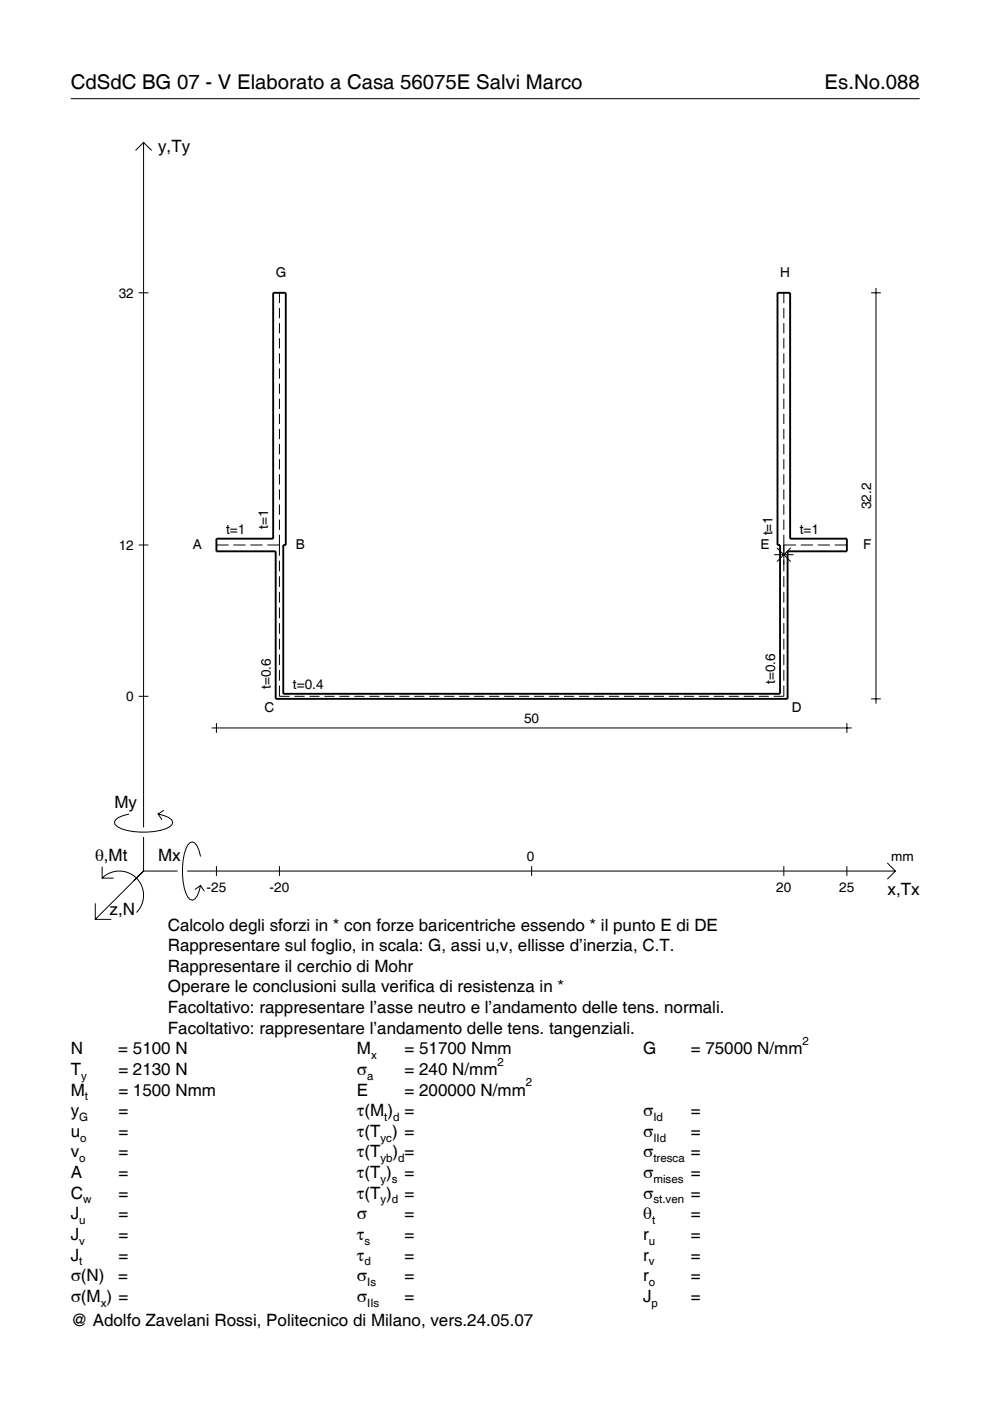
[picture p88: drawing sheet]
<svg xmlns="http://www.w3.org/2000/svg" width="210mm" height="297mm" viewBox="0 0 210 297" stroke-linecap="round" stroke-linejoin="round" font-family="sans-serif">
<defs><g id="words">
<g font-size="4.3">
<text x="15" y="18.9">CdSdC BG 07 - V Elaborato a Casa 56075E Salvi Marco</text>
<text x="174.8" y="18.9">Es.No.088</text>
</g>
<g font-size="3.6">
<text x="33.5" y="32.3">y,Ty</text>
<text x="24.3" y="171.3">My</text>
<text x="20.1" y="182.6">θ,Mt</text>
<text x="33.5" y="182.6">Mx</text>
<text x="188.2" y="189.8">x,Tx</text>
<text x="23.2" y="193.9">z,N</text>
<text x="35.6" y="197.3">Calcolo degli sforzi in * con forze baricentriche essendo * il punto E di DE</text>
<text x="35.6" y="201.7">Rappresentare sul foglio, in scala: G, assi u,v, ellisse d’inerzia, C.T.</text>
<text x="35.6" y="206">Rappresentare il cerchio di Mohr</text>
<text x="35.6" y="210.4">Operare le conclusioni sulla verifica di resistenza in *</text>
<text x="35.6" y="214.8">Facoltativo: rappresentare l’asse neutro e l’andamento delle tens. normali.</text>
<text x="35.6" y="219.2">Facoltativo: rappresentare l’andamento delle tens. tangenziali.</text>
<text x="15" y="223.5">N</text>
<text x="15" y="227.9">T</text>
<text x="25.1" y="223.5">= 5100 N</text>
<text x="25.1" y="227.9">= 2130 N</text>
<text x="75.7" y="227.9">σ</text>
<text x="75.7" y="223.5">M</text>
<text x="85.8" y="223.5">= 51700 Nmm</text>
<text x="85.8" y="227.9">= 240 N/mm</text>
<text x="136.4" y="223.5">G</text>
<text x="146.5" y="223.5">= 75000 N/mm</text>
<text x="15" y="232.3">M</text>
<text x="25.1" y="232.3">= 1500 Nmm</text>
<text x="75.7" y="232.3">E</text>
<text x="85.8" y="232.3">= 200000 N/mm</text>
<text x="15" y="236.7">y</text>
<text x="25.1" y="236.7">=</text>
<text x="75.7" y="236.7">τ(M ) =</text>
<text x="136.4" y="236.7">σ</text>
<text x="146.5" y="236.7">=</text>
<text x="15" y="241">u</text>
<text x="15" y="245.4">v</text>
<text x="25.1" y="241">=</text>
<text x="25.1" y="245.4">=</text>
<text x="75.7" y="241">τ(T ) =</text>
<text x="75.7" y="245.4">τ(T</text>
<text x="83.3" y="245.4">) =</text>
<text x="136.4" y="241">σ</text>
<text x="136.4" y="245.4">σ</text>
<text x="146.5" y="241">=</text>
<text x="146.5" y="245.4">=</text>
<text x="15" y="249.8">A</text>
<text x="25.1" y="249.8">=</text>
<text x="75.7" y="249.8">τ(T )</text>
<text x="85.8" y="249.8">=</text>
<text x="136.4" y="249.8">σ</text>
<text x="146.5" y="249.8">=</text>
<text x="15" y="254.2">C</text>
<text x="25.1" y="254.2">=</text>
<text x="75.7" y="254.2">τ(T )</text>
<text x="85.8" y="254.2">=</text>
<text x="136.4" y="254.2">σ</text>
<text x="146.5" y="254.2">=</text>
<text x="15" y="258.5">J</text>
<text x="15" y="262.9">J</text>
<text x="25.1" y="258.5">=</text>
<text x="25.1" y="262.9">=</text>
<text x="75.7" y="258.5">σ</text>
<text x="75.7" y="262.9">τ</text>
<text x="85.8" y="258.5">=</text>
<text x="85.8" y="262.9">=</text>
<text x="136.4" y="258.5">θ</text>
<text x="136.4" y="262.9">r</text>
<text x="146.5" y="258.5">=</text>
<text x="146.5" y="262.9">=</text>
<text x="15" y="267.3">J</text>
<text x="25.1" y="267.3">=</text>
<text x="75.7" y="267.3">τ</text>
<text x="85.8" y="267.3">=</text>
<text x="136.4" y="267.3">r</text>
<text x="146.5" y="267.3">=</text>
<text x="15" y="271.7">σ(N)</text>
<text x="25.1" y="271.7">=</text>
<text x="75.7" y="271.7">σ</text>
<text x="85.8" y="271.7">=</text>
<text x="136.4" y="271.7">r</text>
<text x="146.5" y="271.7">=</text>
<text x="15" y="281.2">@ Adolfo Zavelani Rossi, Politecnico di Milano, vers.24.05.07</text>
<text x="15" y="276">σ(M ) =</text>
<text x="75.7" y="276">σ</text>
<text x="85.8" y="276">=</text>
<text x="136.4" y="276">J</text>
<text x="146.5" y="276">=</text>
</g>
<g font-size="2.9">
<text x="58.5" y="58.8">G</text>
<text x="165.4" y="58.8">H</text>
<text x="25.2" y="63.1">32</text>
<text x="184.7" y="107.9" transform="rotate(-90 184.7 107.9)">32.2</text>
<text x="47.9" y="113.2">t=1</text>
<text x="56.9" y="112.2" transform="rotate(-90 56.9 112.2)">t=1</text>
<text x="163.8" y="113.5" transform="rotate(-90 163.8 113.5)">t=1</text>
<text x="169.6" y="113.2">t=1</text>
<text x="25.2" y="116.6">12</text>
<text x="40.9" y="116.5">A</text>
<text x="62.7" y="116.5">B</text>
<text x="161.2" y="116.5">E</text>
<text x="183" y="116.5">F</text>
<text x="26.8" y="148.6">0</text>
<text x="57.4" y="146.1" transform="rotate(-90 57.4 146.1)">t=0.6</text>
<text x="62.1" y="146.1">t=0.4</text>
<text x="164.4" y="145" transform="rotate(-90 164.4 145)">t=0.6</text>
<text x="56.1" y="151">C</text>
<text x="111.1" y="153.3">50</text>
<text x="167.9" y="151">D</text>
<text x="111.7" y="182.6">0</text>
<text x="189" y="182.6">mm</text>
<text x="43.8" y="189.1">-25</text>
<text x="57.2" y="189.1">-20</text>
<text x="164.6" y="189.1">20</text>
<text x="178" y="189.1">25</text>
</g>
<g font-size="2.4">
<text x="170.2" y="221.5">2</text>
<text x="78.7" y="224.5">x</text>
<text x="105.5" y="225.9">2</text>
<text x="17.2" y="228.9">y</text>
<text x="18" y="233.3">t</text>
<text x="77.9" y="228.9">a</text>
<text x="111.5" y="230.3">2</text>
<text x="16.8" y="237.7">G</text>
<text x="81.5" y="237.7">t d</text>
<text x="138.5" y="237.7">Id</text>
<text x="17" y="242">o</text>
<text x="80.7" y="242">yc</text>
<text x="138.5" y="242">IId</text>
<text x="16.8" y="246.4">o</text>
<text x="80.7" y="246.4">yb d</text>
<text x="80.7" y="250.8">y s</text>
<text x="138.5" y="246.4">tresca</text>
<text x="138.5" y="250.8">mises</text>
<text x="17.6" y="255.2">w</text>
<text x="80.7" y="255.2">y d</text>
<text x="138.5" y="255.2">st.ven</text>
<text x="16.8" y="259.5">u</text>
<text x="16.8" y="263.9">v</text>
<text x="77.3" y="263.9">s</text>
<text x="137.6" y="263.9">u</text>
<text x="138.2" y="259.5">t</text>
<text x="16.8" y="268.3">t</text>
<text x="77.3" y="268.3">d</text>
<text x="137.6" y="268.3">v</text>
<text x="77.9" y="272.7">Is</text>
<text x="137.6" y="272.7">o</text>
<text x="21.4" y="277">x</text>
<text x="77.9" y="277">IIs</text>
<text x="138.2" y="277">p</text>
</g>
</g></defs>
<g fill="none" stroke="#000" stroke-width=".21">
<path d="M15 20.9h180M28.7 31.9l1.7-1.7 1.8 1.7M30.4 30.2v145.2M29.4 62.1h2.1M59.2 62.1v2.2M59.2 65.3v2.2M59.2 68.5v2.2M59.2 71.7v2.2M59.2 74.9v2.2M59.2 78.1v2.2M166.2 62.1v2.2M166.2 65.3v2.2"/>
<path d="M166.2 68.5v2.2M166.2 71.7v2.2M166.2 74.9v2.2M166.2 78.1v2.2M184.7 62.1h2.1M185.7 61.1v88.1M59.2 81.3v2.2M59.2 84.5v2.2M59.2 87.7v2.2M59.2 90.9v2.2M59.2 94.1v2.2M59.2 97.4v2.1"/>
<path d="M166.2 81.3v2.2M166.2 84.5v2.2M166.2 87.7v2.2M166.2 90.9v2.2M166.2 94.1v2.2M166.2 97.4v2.1M29.4 115.6h2.1M45.9 115.6h2.6M49.5 115.6h2.6M53.1 115.6h2.5M56.7 115.6h2.5M59.2 100.6v2.1"/>
<path d="M59.2 103.8v2.1M59.2 107v2.1M59.2 110.2v2.2M59.2 113.4v4.4M59.2 118.9v2.2M164.1 117.6h4.1M164.7 116.2l2.9 2.9M166.2 115.6h2.6M166.2 100.6v2.1M166.2 103.8v2.1M166.2 107v2.1M166.2 110.2v2.2"/>
<path d="M166.2 113.4v7.7M167.6 116.2l-2.9 2.9M169.8 115.6h2.6M173.4 115.6h2.6M177 115.6h2.6M59.2 122.2v2.3M59.2 125.5v2.3M59.2 128.8v2.3M59.2 132.1v2.3M59.2 135.4v2.3M59.2 138.7v2.3M166.2 122.2v2.3"/>
<path d="M166.2 125.5v2.3M166.2 128.8v2.3M166.2 132.1v2.3M166.2 135.4v2.3M166.2 138.7v2.3M29.4 147.6h2.1M44.9 154.3h135.7M45.9 153.3v2.1M59.2 145.4v2.2h2.2M59.2 142v2.3M62.4 147.6h2.2M65.6 147.6h2.1"/>
<path d="M68.8 147.6h2.1M72 147.6h2.1M75.1 147.6h2.2M78.3 147.6h2.1M81.5 147.6h2.1M84.7 147.6h2.1M87.8 147.6h2.2M91 147.6h2.1M94.2 147.6h2.1M97.4 147.6h2.1M100.5 147.6h2.2M103.7 147.6h2.2"/>
<path d="M106.9 147.6h2.1M110.1 147.6h2.1M113.2 147.6h2.2M116.4 147.6h2.2M119.6 147.6h2.1M122.8 147.6h2.1M125.9 147.6h2.2M129.1 147.6h2.2M132.3 147.6h2.1M135.5 147.6h2.1M138.6 147.6h2.2M141.8 147.6h2.2"/>
<path d="M145 147.6h2.1M148.2 147.6h2.1M151.3 147.6h2.2M154.5 147.6h2.2M157.7 147.6h2.1M160.9 147.6h2.1M166.2 145.4v2.2h-2.2M166.2 142v2.3M179.6 153.3v2.1M184.7 148.2h2.1M27.3 172.6a3.6 3.6 0 0 0-3 1.7l.1 .5a5.7 5.7 0 0 0 3.8 1.5 13.3 13.3 0 0 0 7.8-1l.5-.5 .1-.5a3.6 3.6 0 0 0-3.1-1.7l.8 1.2M30.4 177.5v7.2"/>
<path d="M34.7 171.8l-1.2 .8M20.2 191.5v3.4h3.4M21.7 186.2a5.1 5.1 0 0 1 7.2 0 5.1 5.1 0 0 1 0 7.3M21.7 183.8v2.4h2.4M30.4 184.7l-10.2 10.2M30.4 184.7l-2 2M30.4 184.7h7.2M39.7 184.7h150.1M42.5 181.6a3.6 3.6 0 0 0-1.7-3.1l-.5 .1a5.7 5.7 0 0 0-1.5 3.8 13.3 13.3 0 0 0 1 7.8l.5 .5 .5 .2a3.6 3.6 0 0 0 1.7-3.1l-1.2 .8M42.5 187.8l.8 1.2M45.9 183.7v2M59.2 183.7v2"/>
<path d="M112.7 183.7v2M166.2 183.7v2M179.6 183.7v2M188.1 183l1.7 1.7-1.7 1.7"/>
</g>
<path d="M57.9 62.1h2.7v53.5h-.5v31.5h105.3v-31.5h-.6v-53.5h2.7v52.1h12.1v2.7h-12.6v31.3h-108.6v-31.3h-12.5v-2.7h12z" fill="none" stroke="#000" stroke-width=".4"/>
<use href="#words"/>
</svg>
